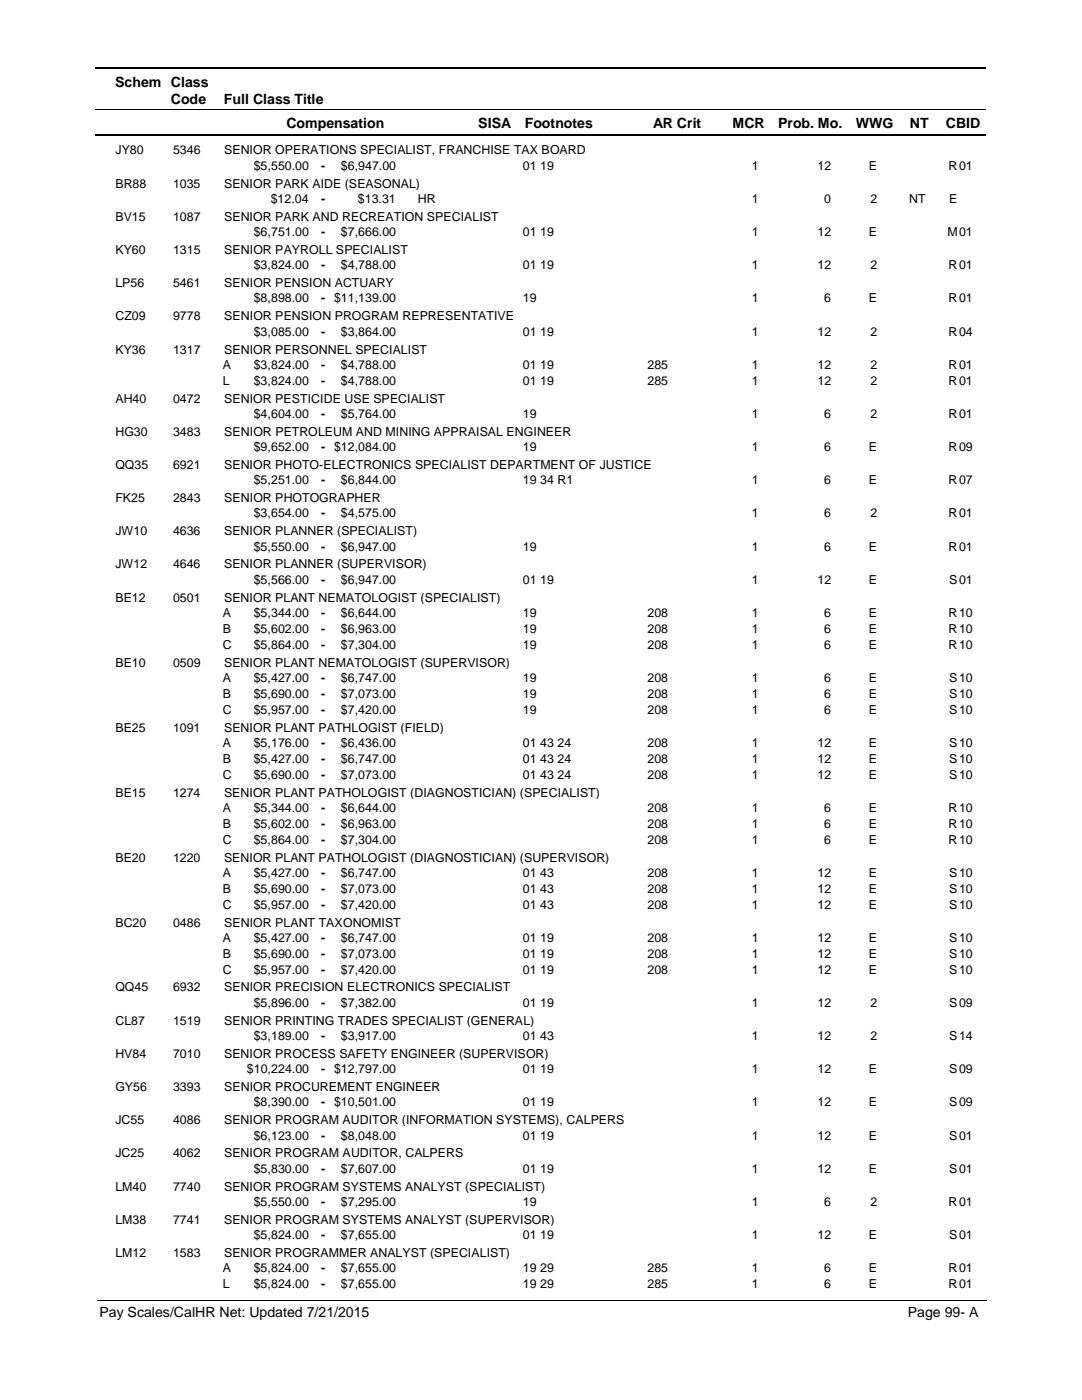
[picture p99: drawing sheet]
<svg xmlns="http://www.w3.org/2000/svg" width="216mm" height="279mm" viewBox="0 0 216 279" stroke-linecap="round" stroke-linejoin="round" font-family="sans-serif">
<defs><g id="words">
<g font-size="2.8">
<text x="23" y="17.3">Schem Class</text>
<text x="34.1" y="20.7">Code</text>
<text x="44.7" y="20.7">Full Class Title</text>
<text x="57.2" y="25.6">Compensation</text>
<text x="95.4" y="25.6">SISA</text>
<text x="104.7" y="25.6">Footnotes</text>
<text x="130.3" y="25.6">AR Crit</text>
<text x="146.2" y="25.6">MCR</text>
<text x="155.3" y="25.6">Prob. Mo.</text>
<text x="170.8" y="25.6">WWG</text>
<text x="181.5" y="25.6">NT</text>
<text x="188.7" y="25.6">CBID</text>
<text x="19.9" y="262.9">Pay Scales/CalHR Net: Updated 7/21/2015</text>
<text x="181.1" y="262.9">Page 99- A</text>
</g>
<g font-size="2.5">
<text x="23" y="30.8">JY80</text>
<text x="34.5" y="30.8">5346</text>
<text x="44.7" y="30.8">SENIOR OPERATIONS SPECIALIST, FRANCHISE TAX BOARD</text>
<text x="50.6" y="33.9">$5,550.00</text>
<text x="64.1" y="33.9">-</text>
<text x="68" y="33.9">$6,947.00</text>
<text x="104.3" y="33.9">01 19</text>
<text x="150" y="33.9">1</text>
<text x="163.1" y="33.9">12</text>
<text x="173.4" y="33.9">E</text>
<text x="189.3" y="33.9">R</text>
<text x="191.4" y="33.9">01</text>
<text x="23" y="37.4">BR88</text>
<text x="34.5" y="37.4">1035</text>
<text x="44.7" y="37.4">SENIOR PARK AIDE (SEASONAL)</text>
<text x="54" y="40.5">$12.04</text>
<text x="64.1" y="40.5">-</text>
<text x="71.4" y="40.5">$13.31</text>
<text x="83.4" y="40.5">HR</text>
<text x="150" y="40.5">1</text>
<text x="164.5" y="40.5">0</text>
<text x="173.7" y="40.5">2</text>
<text x="181.4" y="40.5">NT</text>
<text x="189.4" y="40.5">E</text>
<text x="23" y="44">BV15</text>
<text x="34.5" y="44">1087</text>
<text x="44.7" y="44">SENIOR PARK AND RECREATION SPECIALIST</text>
<text x="50.6" y="47.1">$6,751.00</text>
<text x="64.1" y="47.1">-</text>
<text x="68" y="47.1">$7,666.00</text>
<text x="104.3" y="47.1">01 19</text>
<text x="150" y="47.1">1</text>
<text x="163.1" y="47.1">12</text>
<text x="173.4" y="47.1">E</text>
<text x="189.1" y="47.1">M</text>
<text x="191.4" y="47.1">01</text>
<text x="23" y="50.7">KY60</text>
<text x="34.5" y="50.7">1315</text>
<text x="44.7" y="50.7">SENIOR PAYROLL SPECIALIST</text>
<text x="50.6" y="53.7">$3,824.00</text>
<text x="64.1" y="53.8">-</text>
<text x="68" y="53.7">$4,788.00</text>
<text x="104.3" y="53.7">01 19</text>
<text x="150" y="53.7">1</text>
<text x="163.1" y="53.7">12</text>
<text x="173.7" y="53.7">2</text>
<text x="189.3" y="53.7">R</text>
<text x="191.4" y="53.7">01</text>
<text x="23" y="57.3">LP56</text>
<text x="34.5" y="57.3">5461</text>
<text x="44.7" y="57.3">SENIOR PENSION ACTUARY</text>
<text x="23" y="63.9">CZ09</text>
<text x="34.5" y="63.9">9778</text>
<text x="44.7" y="63.9">SENIOR PENSION PROGRAM REPRESENTATIVE</text>
<text x="50.6" y="60.3">$8,898.00</text>
<text x="64.1" y="60.4">- $11,139.00</text>
<text x="104.3" y="60.3">19</text>
<text x="150" y="60.3">1</text>
<text x="164.5" y="60.3">6</text>
<text x="173.4" y="60.3">E</text>
<text x="189.3" y="60.3">R</text>
<text x="191.4" y="60.3">01</text>
<text x="23" y="70.5">KY36</text>
<text x="34.5" y="70.5">1317</text>
<text x="44.7" y="70.5">SENIOR PERSONNEL SPECIALIST</text>
<text x="50.6" y="67">$3,085.00</text>
<text x="64.1" y="67">-</text>
<text x="68" y="67">$3,864.00</text>
<text x="104.3" y="67">01 19</text>
<text x="150" y="67">1</text>
<text x="163.1" y="67">12</text>
<text x="173.7" y="67">2</text>
<text x="189.3" y="67">R</text>
<text x="191.4" y="67">04</text>
<text x="44.5" y="73.6">A</text>
<text x="44.5" y="76.8">L</text>
<text x="50.6" y="73.6">$3,824.00</text>
<text x="50.6" y="76.8">$3,824.00</text>
<text x="64.1" y="73.6">-</text>
<text x="64.1" y="76.8">-</text>
<text x="68" y="76.8">$4,788.00</text>
<text x="68" y="73.6">$4,788.00</text>
<text x="104.3" y="76.8">01 19</text>
<text x="104.3" y="73.6">01 19</text>
<text x="129.2" y="76.8">285</text>
<text x="129.2" y="73.6">285</text>
<text x="150" y="73.6">1</text>
<text x="150" y="76.8">1</text>
<text x="163.1" y="73.6">12</text>
<text x="163.1" y="76.8">12</text>
<text x="173.7" y="76.8">2</text>
<text x="173.7" y="73.6">2</text>
<text x="189.3" y="73.6">R</text>
<text x="189.3" y="76.8">R</text>
<text x="191.4" y="73.6">01</text>
<text x="191.4" y="76.8">01</text>
<text x="23" y="80.3">AH40</text>
<text x="34.5" y="80.3">0472</text>
<text x="44.7" y="80.3">SENIOR PESTICIDE USE SPECIALIST</text>
<text x="50.6" y="83.4">$4,604.00</text>
<text x="64.1" y="83.4">-</text>
<text x="68" y="83.4">$5,764.00</text>
<text x="104.3" y="83.4">19</text>
<text x="150" y="83.4">1</text>
<text x="164.5" y="83.4">6</text>
<text x="173.7" y="83.4">2</text>
<text x="189.3" y="83.4">R</text>
<text x="191.4" y="83.4">01</text>
<text x="23" y="87">HG30</text>
<text x="34.5" y="87">3483</text>
<text x="44.7" y="87">SENIOR PETROLEUM AND MINING APPRAISAL ENGINEER</text>
<text x="23" y="93.6">QQ35</text>
<text x="34.5" y="93.6">6921</text>
<text x="44.7" y="93.6">SENIOR PHOTO-ELECTRONICS SPECIALIST DEPARTMENT OF JUSTICE</text>
<text x="50.6" y="90">$9,652.00</text>
<text x="64.1" y="90">- $12,084.00</text>
<text x="104.3" y="90">19</text>
<text x="150" y="90">1</text>
<text x="164.5" y="90">6</text>
<text x="173.4" y="90">E</text>
<text x="189.3" y="90">R</text>
<text x="191.4" y="90">09</text>
<text x="23" y="100.2">FK25</text>
<text x="34.5" y="100.2">2843</text>
<text x="44.7" y="100.2">SENIOR PHOTOGRAPHER</text>
<text x="50.6" y="96.6">$5,251.00</text>
<text x="64.1" y="96.7">-</text>
<text x="68" y="96.6">$6,844.00</text>
<text x="104.3" y="96.6">19 34 R1</text>
<text x="150" y="96.6">1</text>
<text x="164.5" y="96.6">6</text>
<text x="173.4" y="96.6">E</text>
<text x="189.3" y="96.6">R</text>
<text x="191.4" y="96.6">07</text>
<text x="23" y="106.8">JW10</text>
<text x="34.5" y="106.8">4636</text>
<text x="44.7" y="106.8">SENIOR PLANNER (SPECIALIST)</text>
<text x="50.6" y="103.3">$3,654.00</text>
<text x="64.1" y="103.3">-</text>
<text x="68" y="103.3">$4,575.00</text>
<text x="150" y="103.3">1</text>
<text x="164.5" y="103.3">6</text>
<text x="173.7" y="103.3">2</text>
<text x="189.3" y="103.3">R</text>
<text x="191.4" y="103.3">01</text>
<text x="23" y="113.5">JW12</text>
<text x="34.5" y="113.5">4646</text>
<text x="44.7" y="113.5">SENIOR PLANNER (SUPERVISOR)</text>
<text x="50.6" y="109.9">$5,550.00</text>
<text x="64.1" y="109.9">-</text>
<text x="68" y="109.9">$6,947.00</text>
<text x="104.3" y="109.9">19</text>
<text x="150" y="109.9">1</text>
<text x="164.5" y="109.9">6</text>
<text x="173.4" y="109.9">E</text>
<text x="189.3" y="109.9">R</text>
<text x="191.4" y="109.9">01</text>
<text x="50.6" y="116.5">$5,566.00</text>
<text x="64.1" y="116.5">-</text>
<text x="68" y="116.5">$6,947.00</text>
<text x="104.3" y="116.5">01 19</text>
<text x="150" y="116.5">1</text>
<text x="163.1" y="116.5">12</text>
<text x="173.4" y="116.5">E</text>
<text x="189.4" y="116.5">S</text>
<text x="191.4" y="116.5">01</text>
<text x="23" y="120.1">BE12</text>
<text x="34.5" y="120.1">0501</text>
<text x="44.5" y="123.1">A</text>
<text x="44.7" y="120.1">SENIOR PLANT NEMATOLOGIST (SPECIALIST)</text>
<text x="50.6" y="123.1">$5,344.00</text>
<text x="64.1" y="123.1">-</text>
<text x="68" y="123.1">$6,644.00</text>
<text x="104.3" y="123.1">19</text>
<text x="129.2" y="123.1">208</text>
<text x="150" y="123.1">1</text>
<text x="164.5" y="123.1">6</text>
<text x="173.4" y="123.1">E</text>
<text x="189.3" y="123.1">R</text>
<text x="191.4" y="123.1">10</text>
<text x="44.5" y="126.3">B</text>
<text x="44.5" y="129.5">C</text>
<text x="50.6" y="126.3">$5,602.00</text>
<text x="50.6" y="129.5">$5,864.00</text>
<text x="64.1" y="126.3">-</text>
<text x="64.1" y="129.5">-</text>
<text x="68" y="126.3">$6,963.00</text>
<text x="68" y="129.5">$7,304.00</text>
<text x="104.3" y="126.3">19</text>
<text x="104.3" y="129.5">19</text>
<text x="129.2" y="126.3">208</text>
<text x="129.2" y="129.5">208</text>
<text x="150" y="126.3">1</text>
<text x="150" y="129.5">1</text>
<text x="164.5" y="126.3">6</text>
<text x="164.5" y="129.5">6</text>
<text x="173.4" y="126.3">E</text>
<text x="173.4" y="129.5">E</text>
<text x="189.3" y="126.3">R</text>
<text x="189.3" y="129.5">R</text>
<text x="191.4" y="126.3">10</text>
<text x="191.4" y="129.5">10</text>
<text x="23" y="133">BE10</text>
<text x="34.5" y="133">0509</text>
<text x="44.5" y="136.1">A</text>
<text x="44.7" y="133">SENIOR PLANT NEMATOLOGIST (SUPERVISOR)</text>
<text x="50.6" y="136.1">$5,427.00</text>
<text x="64.1" y="136.1">-</text>
<text x="68" y="136.1">$6,747.00</text>
<text x="104.3" y="136.1">19</text>
<text x="129.2" y="136.1">208</text>
<text x="150" y="136.1">1</text>
<text x="164.5" y="136.1">6</text>
<text x="173.4" y="136.1">E</text>
<text x="189.4" y="136.1">S</text>
<text x="191.4" y="136.1">10</text>
<text x="44.5" y="139.3">B</text>
<text x="44.5" y="142.4">C</text>
<text x="50.6" y="139.3">$5,690.00</text>
<text x="50.6" y="142.4">$5,957.00</text>
<text x="64.1" y="139.3">-</text>
<text x="64.1" y="142.5">-</text>
<text x="68" y="139.3">$7,073.00</text>
<text x="68" y="142.4">$7,420.00</text>
<text x="104.3" y="139.3">19</text>
<text x="104.3" y="142.4">19</text>
<text x="129.2" y="139.3">208</text>
<text x="129.2" y="142.4">208</text>
<text x="150" y="142.4">1</text>
<text x="150" y="139.3">1</text>
<text x="164.5" y="139.3">6</text>
<text x="164.5" y="142.4">6</text>
<text x="173.4" y="139.3">E</text>
<text x="173.4" y="142.4">E</text>
<text x="189.4" y="142.4">S</text>
<text x="189.4" y="139.3">S</text>
<text x="191.4" y="139.3">10</text>
<text x="191.4" y="142.4">10</text>
<text x="23" y="146">BE25</text>
<text x="34.5" y="146">1091</text>
<text x="44.5" y="149.1">A</text>
<text x="44.7" y="146">SENIOR PLANT PATHLOGIST (FIELD)</text>
<text x="50.6" y="149.1">$5,176.00</text>
<text x="64.1" y="149.1">-</text>
<text x="68" y="149.1">$6,436.00</text>
<text x="104.3" y="149.1">01 43 24</text>
<text x="129.2" y="149.1">208</text>
<text x="150" y="149.1">1</text>
<text x="163.1" y="149.1">12</text>
<text x="173.4" y="149.1">E</text>
<text x="189.4" y="149.1">S</text>
<text x="191.4" y="149.1">10</text>
<text x="44.5" y="152.2">B</text>
<text x="44.5" y="155.4">C</text>
<text x="50.6" y="152.2">$5,427.00</text>
<text x="50.6" y="155.4">$5,690.00</text>
<text x="64.1" y="152.3">-</text>
<text x="64.1" y="155.4">-</text>
<text x="68" y="152.2">$6,747.00</text>
<text x="68" y="155.4">$7,073.00</text>
<text x="104.3" y="152.2">01 43 24</text>
<text x="104.3" y="155.4">01 43 24</text>
<text x="129.2" y="152.2">208</text>
<text x="129.2" y="155.4">208</text>
<text x="150" y="155.4">1</text>
<text x="150" y="152.2">1</text>
<text x="163.1" y="152.2">12</text>
<text x="163.1" y="155.4">12</text>
<text x="173.4" y="152.2">E</text>
<text x="173.4" y="155.4">E</text>
<text x="189.4" y="155.4">S</text>
<text x="189.4" y="152.2">S</text>
<text x="191.4" y="152.2">10</text>
<text x="191.4" y="155.4">10</text>
<text x="23" y="159">BE15</text>
<text x="34.5" y="159">1274</text>
<text x="44.7" y="159">SENIOR PLANT PATHOLOGIST (DIAGNOSTICIAN) (SPECIALIST)</text>
<text x="44.5" y="165.2">B</text>
<text x="44.5" y="162">A</text>
<text x="50.6" y="162">$5,344.00</text>
<text x="50.6" y="165.2">$5,602.00</text>
<text x="64.1" y="162">-</text>
<text x="64.1" y="165.2">-</text>
<text x="68" y="165.2">$6,963.00</text>
<text x="68" y="162">$6,644.00</text>
<text x="129.2" y="165.2">208</text>
<text x="129.2" y="162">208</text>
<text x="150" y="162">1</text>
<text x="150" y="165.2">1</text>
<text x="164.5" y="162">6</text>
<text x="164.5" y="165.2">6</text>
<text x="173.4" y="165.2">E</text>
<text x="173.4" y="162">E</text>
<text x="189.3" y="162">R</text>
<text x="189.3" y="165.2">R</text>
<text x="191.4" y="162">10</text>
<text x="191.4" y="165.2">10</text>
<text x="23" y="171.9">BE20</text>
<text x="34.5" y="171.9">1220</text>
<text x="44.5" y="168.4">C</text>
<text x="44.7" y="171.9">SENIOR PLANT PATHOLOGIST (DIAGNOSTICIAN) (SUPERVISOR)</text>
<text x="50.6" y="168.4">$5,864.00</text>
<text x="64.1" y="168.4">-</text>
<text x="68" y="168.4">$7,304.00</text>
<text x="129.2" y="168.4">208</text>
<text x="150" y="168.4">1</text>
<text x="164.5" y="168.4">6</text>
<text x="173.4" y="168.4">E</text>
<text x="189.3" y="168.4">R</text>
<text x="191.4" y="168.4">10</text>
<text x="44.5" y="178.2">B</text>
<text x="44.5" y="175">A</text>
<text x="50.6" y="175">$5,427.00</text>
<text x="50.6" y="178.2">$5,690.00</text>
<text x="64.1" y="175">-</text>
<text x="64.1" y="178.2">-</text>
<text x="68" y="178.2">$7,073.00</text>
<text x="68" y="175">$6,747.00</text>
<text x="104.3" y="178.2">01 43</text>
<text x="104.3" y="175">01 43</text>
<text x="129.2" y="178.2">208</text>
<text x="129.2" y="175">208</text>
<text x="150" y="175">1</text>
<text x="150" y="178.2">1</text>
<text x="163.1" y="175">12</text>
<text x="163.1" y="178.2">12</text>
<text x="173.4" y="178.2">E</text>
<text x="173.4" y="175">E</text>
<text x="189.4" y="175">S</text>
<text x="189.4" y="178.2">S</text>
<text x="191.4" y="175">10</text>
<text x="191.4" y="178.2">10</text>
<text x="23" y="184.9">BC20</text>
<text x="34.5" y="184.9">0486</text>
<text x="44.5" y="181.3">C</text>
<text x="44.7" y="184.9">SENIOR PLANT TAXONOMIST</text>
<text x="50.6" y="181.3">$5,957.00</text>
<text x="64.1" y="181.4">-</text>
<text x="68" y="181.3">$7,420.00</text>
<text x="104.3" y="181.3">01 43</text>
<text x="129.2" y="181.3">208</text>
<text x="150" y="181.3">1</text>
<text x="163.1" y="181.3">12</text>
<text x="173.4" y="181.3">E</text>
<text x="189.4" y="181.3">S</text>
<text x="191.4" y="181.3">10</text>
<text x="44.5" y="187.9">A</text>
<text x="44.5" y="191.1">B</text>
<text x="50.6" y="187.9">$5,427.00</text>
<text x="50.6" y="191.1">$5,690.00</text>
<text x="64.1" y="188">-</text>
<text x="64.1" y="191.1">-</text>
<text x="68" y="187.9">$6,747.00</text>
<text x="68" y="191.1">$7,073.00</text>
<text x="104.3" y="187.9">01 19</text>
<text x="104.3" y="191.1">01 19</text>
<text x="129.2" y="187.9">208</text>
<text x="129.2" y="191.1">208</text>
<text x="150" y="187.9">1</text>
<text x="150" y="191.1">1</text>
<text x="163.1" y="187.9">12</text>
<text x="163.1" y="191.1">12</text>
<text x="173.4" y="187.9">E</text>
<text x="173.4" y="191.1">E</text>
<text x="189.4" y="187.9">S</text>
<text x="189.4" y="191.1">S</text>
<text x="191.4" y="187.9">10</text>
<text x="191.4" y="191.1">10</text>
<text x="23" y="197.9">QQ45</text>
<text x="34.5" y="197.9">6932</text>
<text x="44.5" y="194.3">C</text>
<text x="44.7" y="197.9">SENIOR PRECISION ELECTRONICS SPECIALIST</text>
<text x="50.6" y="194.3">$5,957.00</text>
<text x="64.1" y="194.3">-</text>
<text x="68" y="194.3">$7,420.00</text>
<text x="104.3" y="194.3">01 19</text>
<text x="129.2" y="194.3">208</text>
<text x="150" y="194.3">1</text>
<text x="163.1" y="194.3">12</text>
<text x="173.4" y="194.3">E</text>
<text x="189.4" y="194.3">S</text>
<text x="191.4" y="194.3">10</text>
<text x="50.6" y="200.9">$5,896.00</text>
<text x="64.1" y="200.9">-</text>
<text x="68" y="200.9">$7,382.00</text>
<text x="104.3" y="200.9">01 19</text>
<text x="150" y="200.9">1</text>
<text x="163.1" y="200.9">12</text>
<text x="173.7" y="200.9">2</text>
<text x="189.4" y="200.9">S</text>
<text x="191.4" y="200.9">09</text>
<text x="23" y="204.5">CL87</text>
<text x="34.5" y="204.5">1519</text>
<text x="44.7" y="204.5">SENIOR PRINTING TRADES SPECIALIST (GENERAL)</text>
<text x="50.6" y="207.5">$3,189.00</text>
<text x="64.1" y="207.6">-</text>
<text x="68" y="207.5">$3,917.00</text>
<text x="104.3" y="207.5">01 43</text>
<text x="150" y="207.5">1</text>
<text x="163.1" y="207.5">12</text>
<text x="173.7" y="207.5">2</text>
<text x="189.4" y="207.5">S</text>
<text x="191.4" y="207.5">14</text>
<text x="23" y="211.1">HV84</text>
<text x="34.5" y="211.1">7010</text>
<text x="44.7" y="211.1">SENIOR PROCESS SAFETY ENGINEER (SUPERVISOR)</text>
<text x="49.3" y="214.2">$10,224.00</text>
<text x="64.1" y="214.2">- $12,797.00</text>
<text x="104.3" y="214.2">01 19</text>
<text x="150" y="214.2">1</text>
<text x="163.1" y="214.2">12</text>
<text x="173.4" y="214.2">E</text>
<text x="189.4" y="214.2">S</text>
<text x="191.4" y="214.2">09</text>
<text x="23" y="217.7">GY56</text>
<text x="34.5" y="217.7">3393</text>
<text x="44.7" y="217.7">SENIOR PROCUREMENT ENGINEER</text>
<text x="50.6" y="220.8">$8,390.00</text>
<text x="64.1" y="220.8">- $10,501.00</text>
<text x="104.3" y="220.8">01 19</text>
<text x="150" y="220.8">1</text>
<text x="163.1" y="220.8">12</text>
<text x="173.4" y="220.8">E</text>
<text x="189.4" y="220.8">S</text>
<text x="191.4" y="220.8">09</text>
<text x="23" y="224.3">JC55</text>
<text x="34.5" y="224.3">4086</text>
<text x="44.7" y="224.3">SENIOR PROGRAM AUDITOR (INFORMATION SYSTEMS), CALPERS</text>
<text x="50.6" y="227.4">$6,123.00</text>
<text x="64.1" y="227.4">-</text>
<text x="68" y="227.4">$8,048.00</text>
<text x="104.3" y="227.4">01 19</text>
<text x="150" y="227.4">1</text>
<text x="163.1" y="227.4">12</text>
<text x="173.4" y="227.4">E</text>
<text x="189.4" y="227.4">S</text>
<text x="191.4" y="227.4">01</text>
<text x="23" y="231">JC25</text>
<text x="34.5" y="231">4062</text>
<text x="44.7" y="231">SENIOR PROGRAM AUDITOR, CALPERS</text>
<text x="23" y="237.6">LM40</text>
<text x="34.5" y="237.6">7740</text>
<text x="44.7" y="237.6">SENIOR PROGRAM SYSTEMS ANALYST (SPECIALIST)</text>
<text x="50.6" y="234">$5,830.00</text>
<text x="64.1" y="234">-</text>
<text x="68" y="234">$7,607.00</text>
<text x="104.3" y="234">01 19</text>
<text x="150" y="234">1</text>
<text x="163.1" y="234">12</text>
<text x="173.4" y="234">E</text>
<text x="189.4" y="234">S</text>
<text x="191.4" y="234">01</text>
<text x="23" y="244.2">LM38</text>
<text x="34.5" y="244.2">7741</text>
<text x="44.7" y="244.2">SENIOR PROGRAM SYSTEMS ANALYST (SUPERVISOR)</text>
<text x="50.6" y="240.6">$5,550.00</text>
<text x="64.1" y="240.7">-</text>
<text x="68" y="240.6">$7,295.00</text>
<text x="104.3" y="240.6">19</text>
<text x="150" y="240.6">1</text>
<text x="164.5" y="240.6">6</text>
<text x="173.7" y="240.6">2</text>
<text x="189.3" y="240.6">R</text>
<text x="191.4" y="240.6">01</text>
<text x="23" y="250.8">LM12</text>
<text x="34.5" y="250.8">1583</text>
<text x="44.7" y="250.8">SENIOR PROGRAMMER ANALYST (SPECIALIST)</text>
<text x="50.6" y="247.3">$5,824.00</text>
<text x="64.1" y="247.3">-</text>
<text x="68" y="247.3">$7,655.00</text>
<text x="104.3" y="247.3">01 19</text>
<text x="150" y="247.3">1</text>
<text x="163.1" y="247.3">12</text>
<text x="173.4" y="247.3">E</text>
<text x="189.4" y="247.3">S</text>
<text x="191.4" y="247.3">01</text>
<text x="44.5" y="257.1">L</text>
<text x="44.5" y="253.9">A</text>
<text x="50.6" y="253.9">$5,824.00</text>
<text x="50.6" y="257.1">$5,824.00</text>
<text x="64.1" y="253.9">-</text>
<text x="64.1" y="257.1">-</text>
<text x="68" y="253.9">$7,655.00</text>
<text x="68" y="257.1">$7,655.00</text>
<text x="104.3" y="253.9">19 29</text>
<text x="104.3" y="257.1">19 29</text>
<text x="129.2" y="253.9">285</text>
<text x="129.2" y="257.1">285</text>
<text x="150" y="253.9">1</text>
<text x="150" y="257.1">1</text>
<text x="164.5" y="253.9">6</text>
<text x="164.5" y="257.1">6</text>
<text x="173.4" y="253.9">E</text>
<text x="173.4" y="257.1">E</text>
<text x="189.3" y="253.9">R</text>
<text x="189.3" y="257.1">R</text>
<text x="191.4" y="253.9">01</text>
<text x="191.4" y="257.1">01</text>
</g>
</g></defs>
<path d="M19 13.5h177.8M19 27h177.8" fill="none" stroke="#000" stroke-width=".36"/>
<path d="M19 21.8h177.8" fill="none" stroke="#000" stroke-width=".2"/>
<g fill="#fff">
<path d="M46.9 31.2h16.3v3h-16.3z"/>
<path d="M191 31.2h4.2v3h-4.2z"/>
<path d="M46.9 37.8h16.3v3h-16.3z"/>
<path d="M191 37.8h4.2v3h-4.2z"/>
<path d="M46.9 44.5h16.3v3h-16.3z"/>
<path d="M191 44.5h4.2v3h-4.2z"/>
<path d="M46.9 51.1h16.3v3h-16.3z"/>
<path d="M191 51.1h4.2v3h-4.2z"/>
<path d="M46.9 57.7h16.3v3h-16.3z"/>
<path d="M191 57.7h4.2v3h-4.2z"/>
<path d="M46.9 64.3h16.3v3h-16.3z"/>
<path d="M191 64.3h4.2v3h-4.2z"/>
<path d="M46.9 71h16.3v3h-16.3z"/>
<path d="M191 71h4.2v3h-4.2z"/>
<path d="M46.9 74.1h16.3v3h-16.3z"/>
<path d="M191 74.1h4.2v3h-4.2z"/>
<path d="M46.9 80.8h16.3v2.9h-16.3z"/>
<path d="M191 80.8h4.2v2.9h-4.2z"/>
<path d="M46.9 87.4h16.3v3h-16.3z"/>
<path d="M191 87.4h4.2v3h-4.2z"/>
<path d="M46.9 94h16.3v3h-16.3z"/>
<path d="M191 94h4.2v3h-4.2z"/>
<path d="M46.9 100.6h16.3v3h-16.3z"/>
<path d="M191 100.6h4.2v3h-4.2z"/>
<path d="M46.9 107.3h16.3v2.9h-16.3z"/>
<path d="M191 107.3h4.2v2.9h-4.2z"/>
<path d="M46.9 113.9h16.3v3h-16.3z"/>
<path d="M191 113.9h4.2v3h-4.2z"/>
<path d="M46.9 120.5h16.3v3h-16.3z"/>
<path d="M191 120.5h4.2v3h-4.2z"/>
<path d="M46.9 123.7h16.3v2.9h-16.3z"/>
<path d="M191 123.7h4.2v2.9h-4.2z"/>
<path d="M46.9 126.8h16.3v3h-16.3z"/>
<path d="M191 126.8h4.2v3h-4.2z"/>
<path d="M46.9 133.5h16.3v2.9h-16.3z"/>
<path d="M191 133.5h4.2v2.9h-4.2z"/>
<path d="M46.9 136.6h16.3v3h-16.3z"/>
<path d="M191 136.6h4.2v3h-4.2z"/>
<path d="M46.9 139.8h16.3v3h-16.3z"/>
<path d="M191 139.8h4.2v3h-4.2z"/>
<path d="M46.9 146.4h16.3v3h-16.3z"/>
<path d="M191 146.4h4.2v3h-4.2z"/>
<path d="M46.9 149.6h16.3v3h-16.3z"/>
<path d="M191 149.6h4.2v3h-4.2z"/>
<path d="M46.9 152.8h16.3v2.9h-16.3z"/>
<path d="M191 152.8h4.2v2.9h-4.2z"/>
<path d="M46.9 159.4h16.3v3h-16.3z"/>
<path d="M191 159.4h4.2v3h-4.2z"/>
<path d="M46.9 162.6h16.3v2.9h-16.3z"/>
<path d="M191 162.6h4.2v2.9h-4.2z"/>
<path d="M46.9 165.7h16.3v3h-16.3z"/>
<path d="M191 165.7h4.2v3h-4.2z"/>
<path d="M46.9 172.4h16.3v2.9h-16.3z"/>
<path d="M191 172.4h4.2v2.9h-4.2z"/>
<path d="M46.9 175.5h16.3v3h-16.3z"/>
<path d="M191 175.5h4.2v3h-4.2z"/>
<path d="M46.9 178.7h16.3v3h-16.3z"/>
<path d="M191 178.7h4.2v3h-4.2z"/>
<path d="M46.9 185.3h16.3v3h-16.3z"/>
<path d="M191 185.3h4.2v3h-4.2z"/>
<path d="M46.9 188.5h16.3v3h-16.3z"/>
<path d="M191 188.5h4.2v3h-4.2z"/>
<path d="M46.9 191.7h16.3v2.9h-16.3z"/>
<path d="M191 191.7h4.2v2.9h-4.2z"/>
<path d="M46.9 198.3h16.3v3h-16.3z"/>
<path d="M191 198.3h4.2v3h-4.2z"/>
<path d="M46.9 204.9h16.3v3h-16.3z"/>
<path d="M191 204.9h4.2v3h-4.2z"/>
<path d="M46.9 211.5h16.3v3h-16.3z"/>
<path d="M191 211.5h4.2v3h-4.2z"/>
<path d="M46.9 218.1h16.3v3h-16.3z"/>
<path d="M191 218.1h4.2v3h-4.2z"/>
<path d="M46.9 224.8h16.3v3h-16.3z"/>
<path d="M191 224.8h4.2v3h-4.2z"/>
<path d="M46.9 231.4h16.3v3h-16.3z"/>
<path d="M191 231.4h4.2v3h-4.2z"/>
<path d="M46.9 238h16.3v3h-16.3z"/>
<path d="M191 238h4.2v3h-4.2z"/>
<path d="M46.9 244.6h16.3v3h-16.3z"/>
<path d="M191 244.6h4.2v3h-4.2z"/>
<path d="M46.9 251.3h16.3v2.9h-16.3z"/>
<path d="M191 251.3h4.2v2.9h-4.2z"/>
<path d="M46.9 254.4h16.3v3h-16.3z"/>
<path d="M191 254.4h4.2v3h-4.2z"/>
</g>
<path d="M19.4 259.6h177.4" fill="none" stroke="#000" stroke-width=".2"/>
<use href="#words"/>
</svg>
